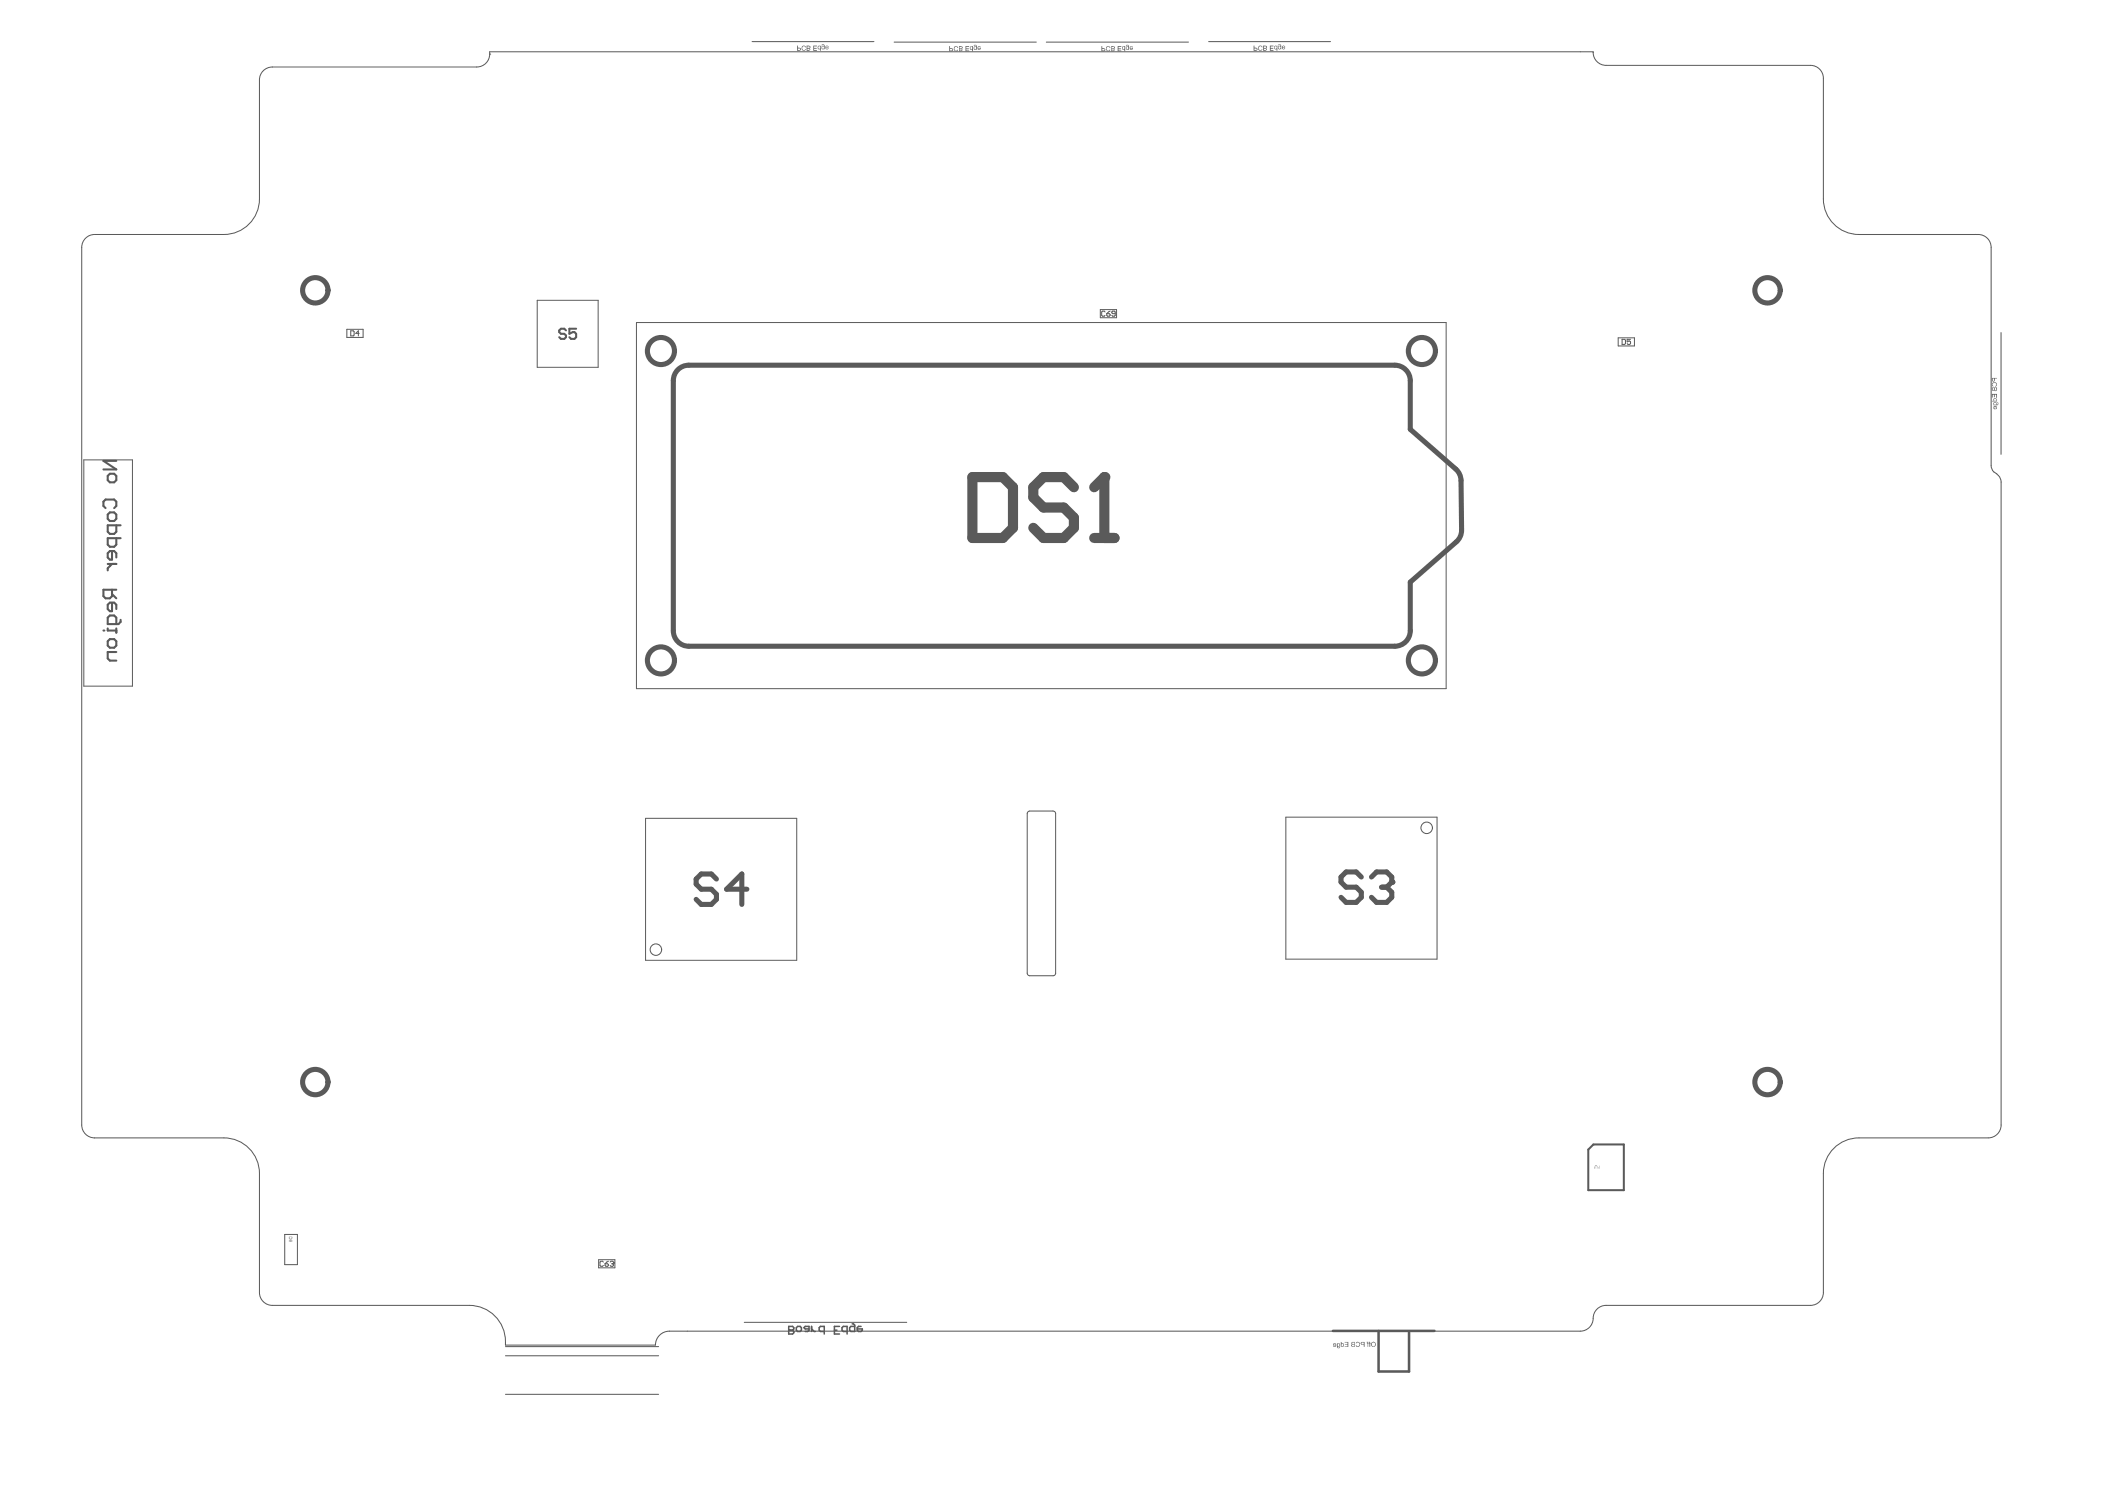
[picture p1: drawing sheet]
<svg xmlns="http://www.w3.org/2000/svg" width="297mm" height="210mm" viewBox="0 0 297 210" stroke-linecap="round" stroke-linejoin="round" font-family="sans-serif">
<path d="M95.7 52.2l.4-.4 .5-.2 .6-.1h99.6a2.18 2.18 0 0 1 2.2 2.2v6.9l6.4 5.6a2.18 2.18 0 0 1 .8 1.6v7a2.18 2.18 0 0 1-.7 1.6l-6.5 5.7v6.9a2.18 2.18 0 0 1-2.2 2.2h-99.6a2.18 2.18 0 0 1-2.2-2.2v-35.3l.1-.6 .2-.5z" fill="none" stroke="#5a5a5a" stroke-width=".72"/>
<path d="M69.1 7.6h.1M69.1 7.6a1.82 1.82 0 0 1-1.8 1.9h-28.9a1.82 1.82 0 0 0-1.8 1.8v16.8a5 5 0 0 1-5 5h-18.2a1.82 1.82 0 0 0-1.9 1.8v123.8a1.82 1.82 0 0 0 1.9 1.8h18.2a5 5 0 0 1 5 5v16.8a1.82 1.82 0 0 0 1.8 1.8M224.8 7.4v-.1h-155.7v.3M224.8 7.4h.1M224.8 7.4a1.82 1.82 0 0 0 1.8 1.8h28.9a1.82 1.82 0 0 1 1.8 1.8v17.1a5 5 0 0 0 5 5M282.4 158.7a1.82 1.82 0 0 1-1.8 1.8h-18.3a5 5 0 0 0-5 5v16.8a1.82 1.82 0 0 1-1.8 1.8h-28.9a1.82 1.82 0 0 0-1.8 1.9 1.82 1.82 0 0 1-1.8 1.8M40.2 174.1h1.8v4.3h-1.8z" fill="none" stroke="#5a5a5a" stroke-width=".14"/>
<path d="M262.3 33.1h16.9a1.82 1.82 0 0 1 1.8 1.8v31a1.25 1.25 0 0 0 .7 .9l.5 .5 .2 .7v90.7M282.4 158.7h.1M38.4 184.1h27.8a5.1 5.1 0 0 1 5.1 5.6h21.2a1.97 1.97 0 0 1 2-1.9h128.5M38.4 184.1h.1" fill="none" stroke="#5a5a5a" stroke-width=".15"/>
<path d="M224.1 162.2l.7-.8h4.3v6.5h-5z" fill="none" stroke="#5a5a5a" stroke-width=".29"/>
<g fill="#5a5a5a">
<path d="M225.1 164.5a.19 .19 0 0 1 .2-.1 .19 .19 0 0 1 .1 .2l-.1 .3v-.4h-.2l-.1 .4z"/>
<path d="M225.6 164.4l.1 .5-.2-.1v-.1l.1 .1z"/>
<path d="M40.8 174.5h.4v.1a.16 .16 0 0 1-.2 .2 .16 .16 0 0 1-.2-.2zM40.8 174.5v.1a.24 .24 0 0 0 .2 .2 .24 .24 0 0 0 .2-.2v-.1z"/>
<path d="M40.8 174.9v.3v-.2l.2-.1a.16 .16 0 0 0 .1 .3 .16 .16 0 0 0 .2-.2 .16 .16 0 0 0-.3-.1zM41 175.1a.1 .1 0 0 1 .2 0 .1 .1 0 0 1-.2 0z"/>
</g>
<path d="M48.9 46.5h2.3v1.1h-2.3zM75.8 42.4h8.6v9.4h-8.6zM89.8 45.5h114.3v51.6h-114.3zM155.3 43.7h2.3v1.1h-2.3zM228.3 47.7h2.3v1.1h-2.3zM91.1 115.4h21.3v20.1h-21.3zM145 114.6l.3-.2h3.3l.3 .2 .1 .2v22.5l-.1 .2-.3 .1h-3.3h-.2l-.1-.3zM181.4 115.3h21.4v20h-21.4zM84.5 177.7h2.3v1.1h-2.3z" fill="none" stroke="#5a5a5a" stroke-width=".14"/>
<path d="M71.3 193.6h.1" fill="none" stroke="#5a5a5a" stroke-width=".15"/>
<g fill="none" stroke="#5a5a5a" stroke-width=".72">
<path d="M101.1 124l-.7-.7h-1.5l-.7 .7v.7l.7 .7h1.5l.7 .8v.7l-.7 .7h-1.5l-.7-.7M105.4 125.4h-2.9l2.2-2.1v4.3M192.1 123.7l-.7-.7h-1.5l-.7 .7v.7l.7 .7h1.5l.7 .8v.7l-.7 .7h-1.5l-.7-.7M193.5 123.7l.7-.7h1.5l.7 .7v.7"/>
<circle cx="44.5" cy="41" r="1.79"/>
<circle cx="93.3" cy="49.5" r="1.91"/>
<circle cx="200.6" cy="49.5" r="1.91"/>
<circle cx="249.4" cy="41" r="1.79"/>
<circle cx="93.3" cy="93.2" r="1.91"/>
<circle cx="200.6" cy="93.2" r="1.91"/>
<circle cx="44.5" cy="152.6" r="1.79"/>
<circle cx="249.4" cy="152.6" r="1.79"/>
</g>
<circle cx="196.4" cy="124.4" r=".36" fill="#5a5a5a"/>
<path d="M195 125.1h.7M195.7 125.1l.7 .8v.7l-.7 .7h-1.5l-.7-.7M196.4 124.4l-.7 .7" fill="none" stroke="#5a5a5a" stroke-width=".72"/>
<path d="M228.9 47.9h.4l.1 .1v.5l-.1 .1h-.4zM230.1 47.9h-.5v.3l.3-.1 .2 .1v.3l-.1 .1h-.3l-.1-.1" fill="none" stroke="#5a5a5a" stroke-width=".14"/>
<path d="M79.9 46.6l-.3-.2h-.4l-.3 .2v.2l.3 .3h.4l.3 .2v.3l-.3 .2h-.4l-.3-.2M81.3 46.4h-1v.7l.5-.3h.3l.2 .3v.5l-.2 .2h-.5l-.3-.2" fill="none" stroke="#5a5a5a" stroke-width=".29"/>
<path d="M137.2 67.3h4.3l1.4 1.4v5.8l-1.4 1.4h-4.3zM151.5 68.7l-1.4-1.4h-2.9l-1.4 1.4v1.5l1.4 1.4h2.9l1.4 1.4v1.5l-1.4 1.4h-2.9l-1.4-1.4M154.4 75.9h2.9M155.8 67.3v8.6" fill="none" stroke="#5a5a5a" stroke-width="1.4"/>
<circle cx="155.8" cy="67.3" r=".72" fill="#5a5a5a"/>
<path d="M155.8 67.3l-1.4 1.4" fill="none" stroke="#5a5a5a" stroke-width="1.4"/>
<g fill="none" stroke="#5a5a5a" stroke-width=".14">
<path d="M106.1 5.9h17.2M126.2 5.9h20M147.6 5.9h20.1M170.6 5.9h17.2M49.5 46.7h.4l.1 .1v.5l-.1 .1h-.4zM50.7 47h-.5l.4-.3v.7M155.9 44l-.1-.1h-.2l-.1 .1v.5l.1 .1h.2l.1-.1M156.2 44.2h.3l.2 .3-.2 .1h-.2l-.1-.1zM156.7 43.9l-.5 .3M157.4 44.2h-.4l-.1-.1 .1-.2h.2l.2 .1v.5l-.2 .1h-.2l-.1-.1M282.4 46.9v17.2M11.8 64.9h6.9v31.9h-6.9z"/>
<path d="M85.1 178l-.1-.1h-.2l-.1 .1v.5l.1 .1h.2l.1-.1M85.4 178.3h.3l.2 .2-.2 .1h-.2l-.1-.1zM85.9 177.9l-.5 .4M86.1 178l.1-.1h.3l.1 .3M86.3 178.3h.2M86.5 178.3l.1 .1-.1 .2h-.3l-.1-.1M86.6 178.2h.1M86.6 178.2l-.1 .1M71.3 190h21.6M71.3 191.2h21.6M71.3 196.7h21.6M105 186.5h23"/>
<circle cx="201.3" cy="116.8" r=".81"/>
<circle cx="92.6" cy="134" r=".81"/>
</g>
<path d="M188.1 187.7h14.3M194.5 187.8v5.7h4.3v-5.7" fill="none" stroke="#5a5a5a" stroke-width=".36"/>
<g fill="#5a5a5a">
<path d="M134.6 6.6l.4-.1 .2 .3-.1-.1a.25 .25 0 0 0-.3 0 .25 .25 0 0 0-.1 .3 .25 .25 0 0 0 .4 .1v-.1a.18 .18 0 0 1-.1 .2 .18 .18 0 0 1-.2 0 .42 .42 0 0 1-.2-.6z"/>
<path d="M136.2 6.5h.6v.1h-.4v.2h.3v.1h-.3v.2h.4v.1h-.6z"/>
<path d="M134.1 6.9h.2l.1 .2h-.3zM133.9 6.5v.7h.3a.22 .22 0 0 0 .3-.2 .22 .22 0 0 0-.3-.2h-.1v-.3z"/>
<path d="M135.4 6.9h.3v.2h-.3zM135.4 6.6h.3v.2h-.3zM135.3 6.5v.7h.3a.17 .17 0 0 0 .2-.1 .17 .17 0 0 0-.1-.2 .21 .21 0 0 0 .1-.2 .21 .21 0 0 0-.2-.2z"/>
<path d="M136.9 6.6a.23 .23 0 0 0 0 .3 .23 .23 0 0 0 .3 .1v.2h.1v-.7zM136.9 6.8a.17 .17 0 0 1 .3 0 .17 .17 0 0 1-.3 0z"/>
<path d="M137.5 6.7a.18 .18 0 0 1 .2-.1 .18 .18 0 0 1 0 .3 .18 .18 0 0 1-.2 0 .18 .18 0 0 1 0-.2zM137.4 6.4v.1a.16 .16 0 0 1 .2-.1 .16 .16 0 0 1 .1 .2l-.2-.1a.26 .26 0 0 0-.1 .4 .26 .26 0 0 0 .4 .1v-.4a.25 .25 0 0 0-.1-.3 .25 .25 0 0 0-.3 .1z"/>
<path d="M138 6.8l.3 .1-.2 .1zM138 6.6v.2a.22 .22 0 0 0 .2 .3 .22 .22 0 0 0 .2-.3h-.4a.19 .19 0 0 1 .2-.2 .19 .19 0 0 1 .2 .1 .25 .25 0 0 0-.4-.1z"/>
</g>
<g fill="none" stroke="#5a5a5a" stroke-width=".29">
<path d="M14.9 71.7l-.3-.3v-.6l.3-.3h1.2l.3 .3v.6l-.3 .3M15.2 67.1l.3-.3h.6l.3 .3v.6l-.3 .3h-.6l-.3-.3zM15.2 72.6l.3-.3h.6l.3 .3v.6l-.3 .3h-.6l-.3-.3zM15.2 79.6h1.2M15.8 77.7v1.2h-.3l-.3-.3v-.6l.3-.3h.6l.3 .3v.6M15.8 79.6l-.6 .6v.3M16.4 65h-1.8l1.8 1.2h-1.8M16.4 74.1v.9l-.3 .3h-.6l-.3-.3v-.9h1.8M16.4 75.9v.9l-.3 .3h-.6l-.3-.3v-.9h1.8M14.6 88.9h.1M15.2 90.5l.3-.3h.6l.3 .3v.6l-.3 .3h-.6l-.3-.3zM15.2 88.6v.3h1.2"/>
<path d="M15.8 85v1.2h-.3l-.3-.3v-.6l.3-.3h.6l.3 .3v.6M15.8 83.2v.9l-.3 .3h-.6l-.3-.3v-.9h1.8M15.8 83.8l.6 .6M16.4 88.6v.6M16.4 92h-1.2v.9l.3 .3h.9M17 87.4v.3l-.3 .3h-1.5v-.9l.3-.3h.6l.3 .3v.9"/>
</g>
<g fill="#5a5a5a">
<path d="M281.1 54l.3-.1a.32 .32 0 0 1 .4 .3 .32 .32 0 0 1-.3 .4l.1-.2a.24 .24 0 0 0 0-.3 .24 .24 0 0 0-.3 0 .24 .24 0 0 0 0 .3 .17 .17 0 0 1-.2 0 .17 .17 0 0 1 0-.2z"/>
<path d="M281.1 55.6h.7v.5h-.1v-.4h-.2v.3h-.1v-.3h-.2v.4h-.1z"/>
<path d="M177.6 6.5h.1a.3 .3 0 0 1 .4 .2 .24 .24 0 0 0-.4-.1 .24 .24 0 0 0 0 .4 .24 .24 0 0 0 .4-.1 .33 .33 0 0 1-.4 .2 .33 .33 0 0 1-.1-.5z"/>
<path d="M179.2 6.4h.5v.1h-.4v.3h.4v.1h-.4v.2h.4v.1h-.5z"/>
<path d="M113.2 6.5a.3 .3 0 0 1 .5 .2h-.1a.24 .24 0 0 0-.3-.1 .24 .24 0 0 0 0 .4 .24 .24 0 0 0 .3-.1h.1a.33 .33 0 0 1-.5 .2 .33 .33 0 0 1 0-.5z"/>
<path d="M114.8 6.4h.5v.1h-.4v.3h.3v.1h-.3v.2h.4v.1h-.5z"/>
<path d="M193.1 189.3h.2l.1 .2v.5h-.2v-.4v-.2z"/>
<path d="M192.8 189.3h.2l.1 .2v.5h-.1v-.4h-.1l.1-.2z"/>
<path d="M191.4 189.4a.32 .32 0 0 1 .4 0 .32 .32 0 0 1 0 .5 .32 .32 0 0 1-.5-.1l.1-.1a.25 .25 0 0 0 .4 .1 .25 .25 0 0 0-.2-.4h-.1l-.1 .1z"/>
<path d="M189.7 189.3h.6v.7h-.6v-.1h.4v-.2h-.3v-.1h.3v-.2h-.4z"/>
<path d="M156.1 6.6l.4-.1 .2 .3-.1-.1a.25 .25 0 0 0-.4 0 .25 .25 0 0 0 0 .3 .25 .25 0 0 0 .4 .1v-.1a.18 .18 0 0 1-.1 .2 .18 .18 0 0 1-.2 0 .42 .42 0 0 1-.2-.6z"/>
<path d="M157.7 6.5h.5v.1h-.4v.2h.4v.1h-.4v.2h.4v.1h-.5z"/>
<path d="M281.2 53.4h.2v.3h-.2zM281.1 53.3v.3a.22 .22 0 0 0 .2 .2 .22 .22 0 0 0 .2-.2v-.2h.3v-.1z"/>
<path d="M281.2 54.7h.2l-.1 .4-.1-.1zM281.5 54.7h.2l-.1 .4-.1-.1zM281.1 54.7v.2a.2 .2 0 0 0 .1 .2 .2 .2 0 0 0 .2 0 .17 .17 0 0 0 .3 .1 .17 .17 0 0 0 .1-.2v-.3z"/>
<path d="M281.3 56.2v.2v.2h-.2h.7h-.1a.26 .26 0 0 0 0-.4 .26 .26 0 0 0-.4 0zM281.3 56.4a.18 .18 0 0 1 .3-.2 .2 .2 0 0 1 0 .4l-.2-.1z"/>
<path d="M281.3 56.9a.2 .2 0 0 1 .3-.1 .2 .2 0 0 1 0 .3 .2 .2 0 0 1-.3-.1zM281.3 56.8v.4h.4a.23 .23 0 0 0 .3-.2 .23 .23 0 0 0-.2-.3l.1 .3-.2 .1a.26 .26 0 0 0 0-.3 .26 .26 0 0 0-.4 0z"/>
<path d="M281.4 57.4h.1v.2h-.2zM281.3 57.4a.24 .24 0 0 0 0 .3 .24 .24 0 0 0 .2 .1v-.4l.2 .1-.1 .3a.26 .26 0 0 0 .1-.5 .26 .26 0 0 0-.4 .1z"/>
<path d="M177 6.8h.3v.2l-.3 .1zM176.9 6.4v.8h.3a.22 .22 0 0 0 .2-.3 .22 .22 0 0 0-.2-.2h-.2v-.3z"/>
<path d="M178.4 6.9h.2l.1 .1-.3 .1zM178.4 6.5h.2l.1 .2-.3 .1zM178.2 6.4v.8l.5-.1 .1-.2-.2-.1a.21 .21 0 0 0 .2-.2 .21 .21 0 0 0-.3-.2z"/>
<path d="M179.9 6.5a.24 .24 0 0 0-.1 .3 .24 .24 0 0 0 .3 .1v.3h.1v-.8zM179.8 6.7a.2 .2 0 0 1 .4 0 .2 .2 0 0 1-.4 0z"/>
<path d="M180.4 6.7a.17 .17 0 0 1 .3 0 .17 .17 0 0 1-.3 0zM180.4 6.3v.1l.2-.1 .1 .2a.24 .24 0 0 0-.4 .1 .24 .24 0 0 0 .2 .3h.3v-.4a.24 .24 0 0 0-.1-.3 .24 .24 0 0 0-.3 .1z"/>
<path d="M181 6.8h.3l-.2 .1zM180.9 6.5a.25 .25 0 0 0 .1 .4 .25 .25 0 0 0 .3-.2h-.3a.19 .19 0 0 1 .1-.2 .19 .19 0 0 1 .2 .1 .24 .24 0 0 0-.2-.2 .24 .24 0 0 0-.2 .1z"/>
<path d="M112.6 6.8h.3v.2l-.3 .1zM112.5 6.4v.8h.3a.22 .22 0 0 0 .2-.3 .22 .22 0 0 0-.2-.2h-.2v-.3z"/>
<path d="M113.9 6.9h.3l.1 .1-.4 .1zM113.9 6.5h.3l.1 .2-.4 .1zM113.8 6.4v.8l.5-.1v-.2l-.1-.1a.21 .21 0 0 0 .2-.2 .21 .21 0 0 0-.3-.2z"/>
<path d="M115.4 6.5a.23 .23 0 0 0 0 .4 .23 .23 0 0 0 .3 0v.3h.1v-.8zM115.4 6.7a.2 .2 0 0 1 .4 0 .2 .2 0 0 1-.4 0z"/>
<path d="M116 6.7a.17 .17 0 0 1 .3 0 .17 .17 0 0 1-.3 0zM115.9 6.3v.1l.3-.1 .1 .2a.24 .24 0 0 0-.4 .1 .24 .24 0 0 0 .2 .3h.3v-.4a.24 .24 0 0 0-.2-.3 .24 .24 0 0 0-.3 .1z"/>
<path d="M116.6 6.8h.2l-.1 .1zM116.5 6.5a.25 .25 0 0 0 .1 .4 .25 .25 0 0 0 .3-.2h-.3a.19 .19 0 0 1 .1-.2 .19 .19 0 0 1 .2 .1 .24 .24 0 0 0-.2-.2 .24 .24 0 0 0-.2 .1z"/>
<path d="M193.5 189.6a.3 .3 0 0 1 .6 0 .3 .3 0 0 1-.6 0zM193.5 189.6a.36 .36 0 0 0 .7 0 .36 .36 0 0 0-.7 0z"/>
<path d="M192.1 189.4h.3v.2h-.3zM192 189.4v.2l.2 .1h.2v.3h.2v-.7h-.5z"/>
<path d="M190.8 189.4h.3v.2h-.3zM190.8 189.7h.3v.2h-.3zM190.7 189.3v.3h.1a.19 .19 0 0 0-.1 .3 .19 .19 0 0 0 .2 .1h.3v-.7z"/>
<path d="M189.2 189.3v.7l.1-.1a.22 .22 0 0 0 .3-.1 .22 .22 0 0 0-.3-.2v-.3zM189.3 189.7a.16 .16 0 0 1 .3 0 .16 .16 0 0 1-.3 0z"/>
<path d="M188.7 189.7a.2 .2 0 0 1 .4 0 .2 .2 0 0 1-.4 0zM188.7 189.5v.4a.23 .23 0 0 0 .1 .3 .23 .23 0 0 0 .3-.2l-.2 .1-.1-.2a.22 .22 0 0 0 .3-.2 .22 .22 0 0 0-.4-.1z"/>
<path d="M188.2 189.6h.2l.1 .1h-.3zM188.1 189.6v.2h.4l-.1 .1-.3-.1a.24 .24 0 0 0 .4 .1 .24 .24 0 0 0 0-.4 .24 .24 0 0 0-.4 .1z"/>
<path d="M155.5 6.9h.3l.1 .2h-.4zM155.4 6.5v.7h.3a.22 .22 0 0 0 .3-.2 .22 .22 0 0 0-.3-.2h-.2v-.3z"/>
<path d="M156.9 6.9h.3v.2h-.3zM156.9 6.6h.3v.2h-.3zM156.8 6.5v.7h.3a.17 .17 0 0 0 .2-.1 .17 .17 0 0 0-.1-.2 .21 .21 0 0 0 .1-.2 .21 .21 0 0 0-.2-.2z"/>
<path d="M158.4 6.6a.23 .23 0 0 0 0 .3 .23 .23 0 0 0 .3 .1v.2h.1v-.7zM158.4 6.8a.17 .17 0 0 1 .3 0 .17 .17 0 0 1-.3 0z"/>
<path d="M159 6.7a.18 .18 0 0 1 .2-.1 .18 .18 0 0 1 0 .3 .18 .18 0 0 1-.2 0 .18 .18 0 0 1 0-.2zM158.9 6.4v.1a.16 .16 0 0 1 .2-.1 .16 .16 0 0 1 .1 .2l-.2-.1a.26 .26 0 0 0-.1 .4 .26 .26 0 0 0 .3 .1h.1v-.4a.25 .25 0 0 0-.1-.3 .25 .25 0 0 0-.3 .1z"/>
<path d="M159.5 6.8l.3 .1-.2 .1zM159.4 6.6v.2a.22 .22 0 0 0 .3 .3 .22 .22 0 0 0 .2-.3h-.4a.19 .19 0 0 1 .2-.2 .19 .19 0 0 1 .2 .1 .25 .25 0 0 0-.5-.1z"/>
</g>
<g fill="none" stroke="#5a5a5a" stroke-width=".22">
<path d="M111.3 187.6h.1M111.3 187.1h.5l.2 .2v.2l-.2 .1 .2 .2v.2l-.2 .2h-.5zM111.3 187.6h.5M112.4 187.3l.2-.2h.3l.2 .2v.3l-.2 .2h-.3l-.2-.2zM114.2 187.5h-.6l-.2-.2 .2-.2h.6v.5l-.2 .2h-.4M114.5 187.5l.4 .3h.2M114.5 187.1v.7M116.3 187.8h-.5l-.2-.2v-.3l.2-.2h.5v1.1M117.7 187.6h.4M118.5 187.1h-.8v1.1h.8M119.5 187.8h-.5l-.2-.2v-.3l.2-.2h.5v1.1M120.3 186.7h.1l.2 .2v.9h-.5l-.2-.2v-.3l.2-.2h.5"/>
<path d="M121.5 187.1h-.4l-.1 .2v.3l.1 .2h.4l.2-.2v-.1h-.7"/>
</g>
</svg>
